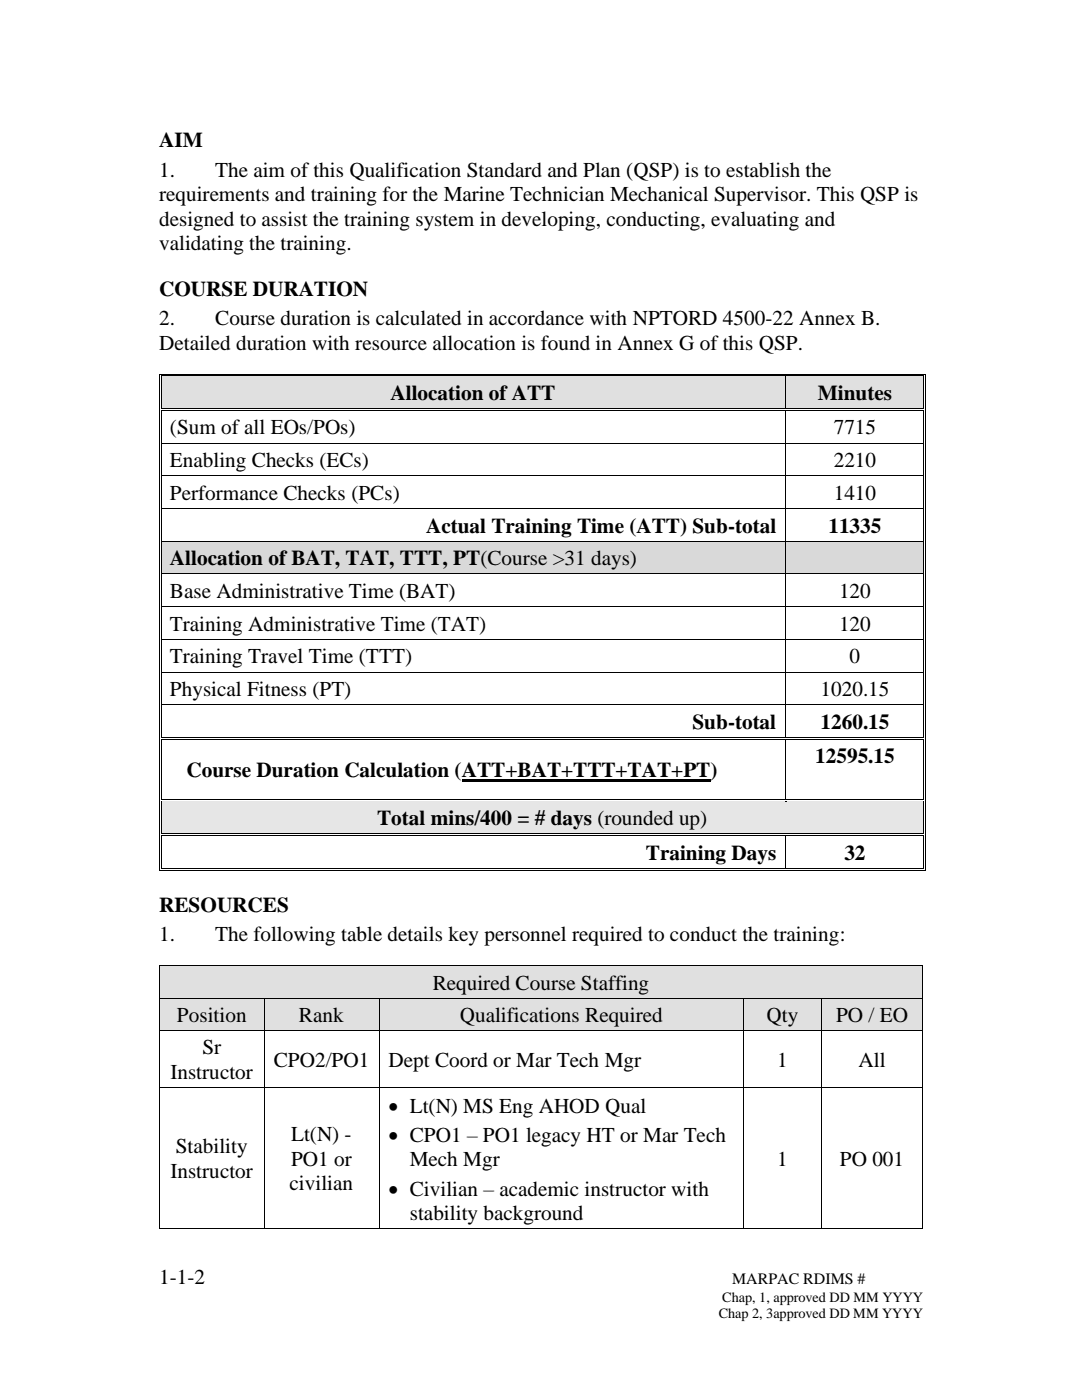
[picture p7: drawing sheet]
<svg xmlns="http://www.w3.org/2000/svg" width="216mm" height="279mm" viewBox="0 0 216 279" stroke-linecap="round" stroke-linejoin="round" font-family="sans-serif">
<defs><g id="words">
<g font-size="4.2">
<text x="31.8" y="29.3">AIM</text>
<text x="31.8" y="35.3">1.</text>
<text x="42.9" y="35.3">The aim of this Qualification Standard and Plan (QSP) is to establish the</text>
<text x="31.8" y="40.1">requirements and training for the Marine Technician Mechanical Supervisor. This QSP is</text>
<text x="31.8" y="45">designed to assist the training system in developing, conducting, evaluating and</text>
<text x="31.8" y="49.9">validating the training.</text>
<text x="31.8" y="59">COURSE DURATION</text>
<text x="31.8" y="64.9">2.</text>
<text x="42.9" y="64.9">Course duration is calculated in accordance with NPTORD 4500-22 Annex B.</text>
<text x="31.8" y="69.8">Detailed duration with resource allocation is found in Annex G of this QSP.</text>
<text x="77.9" y="79.8">Allocation of ATT</text>
<text x="163.2" y="79.8">Minutes</text>
<text x="33.9" y="86.7">(Sum of all EOs/POs)</text>
<text x="166.4" y="86.7">7715</text>
<text x="33.9" y="93.2">Enabling Checks (ECs)</text>
<text x="166.4" y="93.2">2210</text>
<text x="33.9" y="99.8">Performance Checks (PCs)</text>
<text x="166.4" y="99.8">1410</text>
<text x="85" y="106.3">Actual Training Time (ATT) Sub-total</text>
<text x="165.3" y="106.3">11335</text>
<text x="33.9" y="112.8">Allocation of BAT, TAT, TTT, PT(Course &gt;31 days)</text>
<text x="33.9" y="119.3">Base Administrative Time (BAT)</text>
<text x="167.4" y="119.3">120</text>
<text x="33.9" y="125.8">Training Administrative Time (TAT)</text>
<text x="167.4" y="125.8">120</text>
<text x="33.9" y="132.4">Training Travel Time (TTT)</text>
<text x="169.5" y="132.4">0</text>
<text x="33.9" y="138.9">Physical Fitness (PT)</text>
<text x="163.7" y="138.9">1020.15</text>
<text x="138.2" y="145.4">Sub-total</text>
<text x="163.7" y="145.4">1260.15</text>
<text x="37.2" y="155">Course Duration Calculation (ATT+BAT+TTT+TAT+PT)</text>
<text x="162.7" y="152.3">12595.15</text>
<text x="75.2" y="164.7">Total mins/400 = # days (rounded up)</text>
<text x="128.9" y="171.6">Training Days</text>
<text x="168.5" y="171.6">32</text>
<text x="31.8" y="181.9">RESOURCES</text>
<text x="31.8" y="187.9">1.</text>
<text x="42.9" y="187.9">The following table details key personnel required to conduct the training:</text>
<text x="86.3" y="197.5">Required Course Staffing</text>
<text x="35.3" y="203.9">Position</text>
<text x="59.7" y="203.9">Rank</text>
<text x="91.8" y="203.9">Qualifications Required</text>
<text x="153" y="203.9">Qty</text>
<text x="166.8" y="203.9">PO / EO</text>
<text x="34" y="215.3">Instructor</text>
<text x="40.4" y="210.4">Sr</text>
<text x="54.6" y="212.8">CPO2/PO1</text>
<text x="77.5" y="212.8">Dept Coord or Mar Tech Mgr</text>
<text x="155.1" y="212.8">1</text>
<text x="171.3" y="212.8">All</text>
<text x="58.1" y="227.7">Lt(N) -</text>
<text x="77.5" y="222.1">• Lt(N) MS Eng AHOD Qual</text>
<text x="77.5" y="227.9">• CPO1 – PO1 legacy HT or Mar Tech</text>
<text x="35.1" y="230.2">Stability</text>
<text x="58.1" y="232.6">PO1 or</text>
<text x="81.8" y="232.8">Mech Mgr</text>
<text x="155.1" y="232.7">1</text>
<text x="167.6" y="232.7">PO 001</text>
<text x="34" y="235.1">Instructor</text>
<text x="57.8" y="237.5">civilian</text>
<text x="77.5" y="238.7">• Civilian – academic instructor with</text>
<text x="81.8" y="243.5">stability background</text>
<text x="31.8" y="256.3">1-1-2</text>
</g>
<text font-size="3.2" x="146.1" y="256.3">MARPAC RDIMS #</text>
<g font-size="2.8">
<text x="143.4" y="263.1">Chap 2, 3approved DD MM YYYY</text>
<text x="144.1" y="259.9">Chap, 1, approved DD MM YYYY</text>
</g>
</g></defs>
<g fill="#e0e0e0">
<path d="M32.3 75.1h124.4v6.4h-124.4z" fill-rule="evenodd"/>
<path d="M33.9 75.1h121v6.3h-121z" fill-rule="evenodd"/>
<path d="M156.9 75.1h27.3v6.4h-27.3z" fill-rule="evenodd"/>
<path d="M158.7 75.1h23.8v6.3h-23.8z" fill-rule="evenodd"/>
</g>
<g fill="#000">
<path d="M31.8 74.6h.1v.5h-.1z" fill-rule="evenodd"/>
<path d="M31.8 74.6h.5v.2h-.5z" fill-rule="evenodd"/>
<path d="M32.1 74.9h.2v.2h-.2z" fill-rule="evenodd"/>
<path d="M32.1 74.9h.2v.2h-.2z" fill-rule="evenodd"/>
</g>
<path d="M32.3 74.7h124.4M32.3 75h124.4" fill="none" stroke="#000" stroke-width=".2"/>
<path d="M32.3 75.1h124.4" fill="none" stroke="#e0e0e0" stroke-width=".2"/>
<path d="M156.9 75.1h.3z" fill-rule="evenodd" fill="#e0e0e0"/>
<g fill="#000">
<path d="M156.7 75.1h.2z" fill-rule="evenodd"/>
<path d="M156.7 74.6h.5v.2h-.5z" fill-rule="evenodd"/>
<path d="M156.7 74.9h.5v.2h-.5z" fill-rule="evenodd"/>
<path d="M184.2 74.6h.5v.2h-.5z" fill-rule="evenodd"/>
<path d="M184.2 74.9h.2v.2h-.2z" fill-rule="evenodd"/>
<path d="M184.2 74.9h.2v.2h-.2z" fill-rule="evenodd"/>
<path d="M184.5 74.6h.2v.5h-.2z" fill-rule="evenodd"/>
<path d="M31.8 82h.1z" fill-rule="evenodd"/>
<path d="M31.8 81.5h.1v.5h-.1z" fill-rule="evenodd"/>
<path d="M31.8 88.4h.1v.1h-.1z" fill-rule="evenodd"/>
<path d="M31.8 94.9h.1v.2h-.1z" fill-rule="evenodd"/>
<path d="M32.1 82h.2z" fill-rule="evenodd"/>
<path d="M32.1 81.5h.2v.1h-.2z" fill-rule="evenodd"/>
<path d="M32.1 81.8h.2v.2h-.2z" fill-rule="evenodd"/>
<path d="M32.1 88.4h.2v.1h-.2z" fill-rule="evenodd"/>
<path d="M32.1 94.9h.2v.2h-.2z" fill-rule="evenodd"/>
<path d="M156.7 82h.2z" fill-rule="evenodd"/>
<path d="M156.7 81.5h.5v.1h-.5z" fill-rule="evenodd"/>
<path d="M156.7 81.8h.5v.2h-.5z" fill-rule="evenodd"/>
<path d="M156.7 88.4h.2v.1h-.2z" fill-rule="evenodd"/>
<path d="M156.7 94.9h.2v.2h-.2z" fill-rule="evenodd"/>
<path d="M184.2 82h.2z" fill-rule="evenodd"/>
<path d="M184.2 81.5h.2v.1h-.2z" fill-rule="evenodd"/>
<path d="M184.2 81.8h.2v.2h-.2z" fill-rule="evenodd"/>
<path d="M184.2 88.4h.2v.1h-.2z" fill-rule="evenodd"/>
<path d="M184.2 94.9h.2v.2h-.2z" fill-rule="evenodd"/>
<path d="M184.5 82h.2z" fill-rule="evenodd"/>
<path d="M184.5 81.5h.2v.5h-.2z" fill-rule="evenodd"/>
<path d="M184.5 88.4h.2v.1h-.2z" fill-rule="evenodd"/>
<path d="M184.5 94.9h.2v.2h-.2z" fill-rule="evenodd"/>
<path d="M31.8 101.4h.1v.2h-.1z" fill-rule="evenodd"/>
<path d="M32.1 101.4h.2v.2h-.2z" fill-rule="evenodd"/>
<path d="M156.7 101.4h.2v.2h-.2z" fill-rule="evenodd"/>
<path d="M184.2 101.4h.2v.2h-.2z" fill-rule="evenodd"/>
<path d="M184.5 101.4h.2v.2h-.2z" fill-rule="evenodd"/>
</g>
<g fill="none" stroke="#000" stroke-width=".2">
<path d="M31.8 75.1v6.4M32.2 75.1v6.4M156.8 75.1v6.4M157.2 74.7h27M157.2 75h27M184.3 75.1v6.4M184.6 75.1v6.4M31.8 82v6.4M31.8 88.5v6.4M31.8 95.1v6.3M32.2 82v6.4M32.2 88.5v6.4"/>
<path d="M32.2 95.1v6.3M32.3 81.5h124.4M32.3 81.9h124.4M32.3 88.4h124.4M32.3 95h124.4M156.8 82v6.4M156.8 88.5v6.4M156.8 95.1v6.3M156.9 88.4h27.3M156.9 95h27.3M157.2 81.5h27M157.2 81.9h27"/>
<path d="M184.3 82v6.4M184.3 88.5v6.4M184.3 95.1v6.3M184.6 82v6.4M184.6 88.5v6.4M184.6 95.1v6.3M31.8 101.6v6.3M32.2 101.6v6.3M32.3 101.5h124.4M156.8 101.6v6.3M156.9 101.5h27.3M184.3 101.6v6.3"/>
<path d="M184.6 101.6v6.3"/>
</g>
<path d="M157.2 75.1h27" fill="none" stroke="#e0e0e0" stroke-width=".2"/>
<g fill="#d9d9d9">
<path d="M32.3 108.1h124.4v6.3h-124.4z" fill-rule="evenodd"/>
<path d="M33.9 108.1h121v6.3h-121z" fill-rule="evenodd"/>
<path d="M156.9 108.1h27.3v6.3h-27.3z" fill-rule="evenodd"/>
<path d="M158.7 108.1h23.8v6.3h-23.8z" fill-rule="evenodd"/>
</g>
<g fill="#000">
<path d="M31.8 107.9h.1v.2h-.1z" fill-rule="evenodd"/>
<path d="M31.8 114.4h.1v.2h-.1z" fill-rule="evenodd"/>
<path d="M32.1 107.9h.2v.2h-.2z" fill-rule="evenodd"/>
<path d="M32.1 114.4h.2v.2h-.2z" fill-rule="evenodd"/>
<path d="M156.7 107.9h.2v.2h-.2z" fill-rule="evenodd"/>
<path d="M156.7 114.4h.2v.2h-.2z" fill-rule="evenodd"/>
<path d="M184.2 107.9h.2v.2h-.2z" fill-rule="evenodd"/>
<path d="M184.2 114.4h.2v.2h-.2z" fill-rule="evenodd"/>
<path d="M184.5 107.9h.2v.2h-.2z" fill-rule="evenodd"/>
<path d="M184.5 114.4h.2v.2h-.2z" fill-rule="evenodd"/>
<path d="M31.8 121h.1v.1h-.1z" fill-rule="evenodd"/>
<path d="M31.8 127.5h.1v.2h-.1z" fill-rule="evenodd"/>
<path d="M31.8 134h.1v.2h-.1z" fill-rule="evenodd"/>
<path d="M32.1 121h.2v.1h-.2z" fill-rule="evenodd"/>
<path d="M32.1 127.5h.2v.2h-.2z" fill-rule="evenodd"/>
<path d="M32.1 134h.2v.2h-.2z" fill-rule="evenodd"/>
<path d="M156.7 121h.2v.1h-.2z" fill-rule="evenodd"/>
<path d="M156.7 127.5h.2v.2h-.2z" fill-rule="evenodd"/>
<path d="M156.7 134h.2v.2h-.2z" fill-rule="evenodd"/>
<path d="M184.2 121h.2v.1h-.2z" fill-rule="evenodd"/>
<path d="M184.2 127.5h.2v.2h-.2z" fill-rule="evenodd"/>
<path d="M184.2 134h.2v.2h-.2z" fill-rule="evenodd"/>
<path d="M184.5 121h.2v.1h-.2z" fill-rule="evenodd"/>
<path d="M184.5 127.5h.2v.2h-.2z" fill-rule="evenodd"/>
<path d="M184.5 134h.2v.2h-.2z" fill-rule="evenodd"/>
<path d="M31.8 140.6h.1v.1h-.1z" fill-rule="evenodd"/>
<path d="M31.8 147.6h.1z" fill-rule="evenodd"/>
<path d="M31.8 147.1h.1v.5h-.1z" fill-rule="evenodd"/>
<path d="M32.1 140.6h.2v.1h-.2z" fill-rule="evenodd"/>
<path d="M32.1 147.6h.2z" fill-rule="evenodd"/>
<path d="M32.1 147.1h.2v.2h-.2z" fill-rule="evenodd"/>
<path d="M32.1 147.4h.2v.2h-.2z" fill-rule="evenodd"/>
<path d="M156.7 140.6h.2v.1h-.2z" fill-rule="evenodd"/>
<path d="M156.7 147.6h.2z" fill-rule="evenodd"/>
<path d="M156.7 147.1h.5v.2h-.5z" fill-rule="evenodd"/>
<path d="M156.7 147.4h.5v.2h-.5z" fill-rule="evenodd"/>
<path d="M184.2 140.6h.2v.1h-.2z" fill-rule="evenodd"/>
<path d="M184.2 147.6h.2z" fill-rule="evenodd"/>
<path d="M184.2 147.1h.2v.2h-.2z" fill-rule="evenodd"/>
<path d="M184.2 147.4h.2v.2h-.2z" fill-rule="evenodd"/>
<path d="M184.5 140.6h.2v.1h-.2z" fill-rule="evenodd"/>
<path d="M184.5 147.6h.2z" fill-rule="evenodd"/>
<path d="M184.5 147.1h.2v.5h-.2z" fill-rule="evenodd"/>
</g>
<g fill="none" stroke="#000" stroke-width=".2">
<path d="M31.8 108.1v6.3M31.8 114.6v6.4M32.2 108.1v6.3M32.2 114.6v6.4M32.3 108h124.4M32.3 114.5h124.4M156.8 108.1v6.3M156.8 114.6v6.4M156.9 108h27.3M156.9 114.5h27.3M184.3 108.1v6.3M184.3 114.6v6.4"/>
<path d="M184.6 108.1v6.3M184.6 114.6v6.4M31.8 121.1v6.4M31.8 127.7v6.3M31.8 134.2v6.4M32.2 121.1v6.4M32.2 127.7v6.3M32.2 134.2v6.4M32.3 121h124.4M32.3 127.6h124.4M32.3 134.1h124.4M156.8 121.1v6.4"/>
<path d="M156.8 127.7v6.3M156.8 134.2v6.4M156.9 121h27.3M156.9 127.6h27.3M156.9 134.1h27.3M184.3 121.1v6.4M184.3 127.7v6.3M184.3 134.2v6.4M184.6 121.1v6.4M184.6 127.7v6.3M184.6 134.2v6.4M31.8 140.7v6.4"/>
<path d="M31.8 147.6v11.9M32.2 140.7v6.4M32.2 147.6v11.9M32.3 140.6h124.4M32.3 147.2h124.4M32.3 147.5h124.4M156.8 140.7v6.4M156.8 147.6v11.9M156.9 140.6h27.3M157.2 147.2h27M157.2 147.5h27M184.3 140.7v6.4"/>
<path d="M184.3 147.6v11.9M184.6 140.7v6.4M184.6 147.6v11.9"/>
</g>
<path d="M92.1 155.7h49.7" fill="none" stroke="#000" stroke-width=".42"/>
<g fill="#e6e6e6">
<path d="M32.3 160h151.9v6.4h-151.9z" fill-rule="evenodd"/>
<path d="M33.9 160h148.6v6.3h-148.6z" fill-rule="evenodd"/>
</g>
<g fill="#000">
<path d="M32.1 159.5h.2v.2h-.2z" fill-rule="evenodd"/>
<path d="M31.8 160h.1z" fill-rule="evenodd"/>
<path d="M31.8 159.5h.1v.5h-.1z" fill-rule="evenodd"/>
<path d="M32.1 160h.2z" fill-rule="evenodd"/>
<path d="M32.1 159.8h.2v.2h-.2z" fill-rule="evenodd"/>
</g>
<path d="M32.3 159.6h124.4M32.3 159.9h124.4" fill="none" stroke="#000" stroke-width=".2"/>
<path d="M32.3 160h124.4" fill="none" stroke="#e6e6e6" stroke-width=".2"/>
<path d="M156.7 160h.5z" fill-rule="evenodd" fill="#e6e6e6"/>
<g fill="#000">
<path d="M156.7 159.5h.5v.2h-.5z" fill-rule="evenodd"/>
<path d="M184.2 159.5h.2v.2h-.2z" fill-rule="evenodd"/>
<path d="M31.8 166.9h.1z" fill-rule="evenodd"/>
<path d="M31.8 166.4h.1v.5h-.1z" fill-rule="evenodd"/>
<path d="M31.8 173.3h.1v.5h-.1z" fill-rule="evenodd"/>
<path d="M31.8 173.6h.5v.2h-.5z" fill-rule="evenodd"/>
<path d="M32.1 166.9h.2z" fill-rule="evenodd"/>
<path d="M32.1 166.4h.2v.1h-.2z" fill-rule="evenodd"/>
<path d="M32.1 166.7h.2v.2h-.2z" fill-rule="evenodd"/>
<path d="M32.1 173.3h.2v.1h-.2z" fill-rule="evenodd"/>
<path d="M32.1 173.3h.2v.1h-.2z" fill-rule="evenodd"/>
<path d="M156.7 159.8h.5v.2h-.5z" fill-rule="evenodd"/>
<path d="M156.7 166.9h.2z" fill-rule="evenodd"/>
<path d="M156.7 166.4h.5v.1h-.5z" fill-rule="evenodd"/>
<path d="M156.7 166.7h.5v.2h-.5z" fill-rule="evenodd"/>
<path d="M156.7 173.3h.5v.1h-.5z" fill-rule="evenodd"/>
<path d="M156.7 173.6h.5v.2h-.5z" fill-rule="evenodd"/>
<path d="M184.2 160h.2z" fill-rule="evenodd"/>
<path d="M184.2 159.8h.2v.2h-.2z" fill-rule="evenodd"/>
<path d="M184.2 166.9h.2z" fill-rule="evenodd"/>
<path d="M184.2 166.4h.2v.1h-.2z" fill-rule="evenodd"/>
<path d="M184.2 166.7h.2v.2h-.2z" fill-rule="evenodd"/>
<path d="M184.2 173.6h.5v.2h-.5z" fill-rule="evenodd"/>
<path d="M184.2 173.3h.2v.1h-.2z" fill-rule="evenodd"/>
<path d="M184.2 173.3h.2v.1h-.2z" fill-rule="evenodd"/>
<path d="M184.5 160h.2z" fill-rule="evenodd"/>
<path d="M184.5 159.5h.2v.5h-.2z" fill-rule="evenodd"/>
<path d="M184.5 166.9h.2z" fill-rule="evenodd"/>
<path d="M184.5 166.4h.2v.5h-.2z" fill-rule="evenodd"/>
<path d="M184.5 173.3h.2v.5h-.2z" fill-rule="evenodd"/>
</g>
<g fill="none" stroke="#000" stroke-width=".2">
<path d="M157.2 159.6h27M157.2 159.9h27M31.8 160v6.4M31.8 166.9v6.4M32.2 160v6.4M32.2 166.9v6.4M32.3 166.4h124.4M32.3 166.8h124.4M32.3 173.7h124.4M32.3 173.3h124.4M156.8 166.9v6.4M157.2 166.4h27"/>
<path d="M157.2 166.8h27M157.2 173.7h27M157.2 173.3h27M184.3 160v6.4M184.3 166.9v6.4M184.6 160v6.4M184.6 166.9v6.4"/>
</g>
<path d="M157.2 160h27" fill="none" stroke="#e6e6e6" stroke-width=".2"/>
<g fill="#e0e0e0">
<path d="M31.9 192.9h152.1v6.2h-152.1z" fill-rule="evenodd"/>
<path d="M33.7 192.9h148.5v6.2h-148.5z" fill-rule="evenodd"/>
</g>
<g fill="#000">
<path d="M31.8 192.7h.1v.2h-.1z" fill-rule="evenodd"/>
<path d="M31.8 192.7h.1v.2h-.1z" fill-rule="evenodd"/>
<path d="M184 192.7h.2v.2h-.2z" fill-rule="evenodd"/>
<path d="M184 192.7h.2v.2h-.2z" fill-rule="evenodd"/>
</g>
<path d="M31.8 192.9v6.2M31.9 192.8h152.1M184.1 192.9v6.2" fill="none" stroke="#000" stroke-width=".2"/>
<g fill="#e0e0e0">
<path d="M31.9 199.3h20.7v6.3h-20.7z" fill-rule="evenodd"/>
<path d="M33.7 199.3h17.1v6.3h-17.1z" fill-rule="evenodd"/>
<path d="M52.8 199.3h22.7v6.3h-22.7z" fill-rule="evenodd"/>
<path d="M54.6 199.3h19.1v6.3h-19.1z" fill-rule="evenodd"/>
<path d="M75.7 199.3h72.7v6.3h-72.7z" fill-rule="evenodd"/>
<path d="M77.5 199.3h69v6.3h-69z" fill-rule="evenodd"/>
<path d="M148.5 199.3h15.4v6.3h-15.4z" fill-rule="evenodd"/>
<path d="M150.4 199.3h11.6v6.3h-11.6z" fill-rule="evenodd"/>
<path d="M164 199.3h20v6.3h-20z" fill-rule="evenodd"/>
<path d="M165.9 199.3h16.3v6.3h-16.3z" fill-rule="evenodd"/>
</g>
<g fill="#000">
<path d="M31.8 199.1h.1v.2h-.1z" fill-rule="evenodd"/>
<path d="M52.6 199.1h.2v.2h-.2z" fill-rule="evenodd"/>
<path d="M75.5 199.1h.2v.2h-.2z" fill-rule="evenodd"/>
<path d="M148.4 199.1h.1v.2h-.1z" fill-rule="evenodd"/>
<path d="M163.9 199.1h.1v.2h-.1z" fill-rule="evenodd"/>
<path d="M184 199.1h.2v.2h-.2z" fill-rule="evenodd"/>
<path d="M31.8 205.6h.1v.2h-.1z" fill-rule="evenodd"/>
<path d="M31.8 216.9h.1v.2h-.1z" fill-rule="evenodd"/>
<path d="M52.6 205.6h.2v.2h-.2z" fill-rule="evenodd"/>
<path d="M52.6 216.9h.2v.2h-.2z" fill-rule="evenodd"/>
<path d="M75.5 205.6h.2v.2h-.2z" fill-rule="evenodd"/>
<path d="M75.5 216.9h.2v.2h-.2z" fill-rule="evenodd"/>
<path d="M148.4 205.6h.1v.2h-.1z" fill-rule="evenodd"/>
<path d="M148.4 216.9h.1v.2h-.1z" fill-rule="evenodd"/>
<path d="M163.9 205.6h.1v.2h-.1z" fill-rule="evenodd"/>
<path d="M163.9 216.9h.1v.2h-.1z" fill-rule="evenodd"/>
<path d="M184 205.6h.2v.2h-.2z" fill-rule="evenodd"/>
<path d="M184 216.9h.2v.2h-.2z" fill-rule="evenodd"/>
<path d="M31.8 245.2h.1v.2h-.1z" fill-rule="evenodd"/>
<path d="M31.8 245.2h.1v.2h-.1z" fill-rule="evenodd"/>
<path d="M52.6 245.2h.2v.2h-.2z" fill-rule="evenodd"/>
<path d="M75.5 245.2h.2v.2h-.2z" fill-rule="evenodd"/>
<path d="M148.4 245.2h.1v.2h-.1z" fill-rule="evenodd"/>
<path d="M163.9 245.2h.1v.2h-.1z" fill-rule="evenodd"/>
<path d="M184 245.2h.2v.2h-.2z" fill-rule="evenodd"/>
<path d="M184 245.2h.2v.2h-.2z" fill-rule="evenodd"/>
</g>
<g fill="none" stroke="#000" stroke-width=".2">
<path d="M31.8 199.3v6.3M31.9 199.2h20.7M52.7 199.3v6.3M52.8 199.2h22.7M75.6 199.3v6.3M75.7 199.2h72.7M148.4 199.3v6.3M148.5 199.2h15.4M163.9 199.3v6.3M164 199.2h20M184.1 199.3v6.3M31.8 205.8v11.1"/>
<path d="M31.8 217.1v28.1M31.9 205.7h20.7M31.9 217h20.7M52.7 205.8v11.1M52.7 217.1v28.1M52.8 205.7h22.7M52.8 217h22.7M75.6 205.8v11.1M75.6 217.1v28.1M75.7 205.7h72.7M75.7 217h72.7M148.4 205.8v11.1"/>
<path d="M148.4 217.1v28.1M148.5 205.7h15.4M148.5 217h15.4M163.9 205.8v11.1M163.9 217.1v28.1M164 205.7h20M164 217h20M184.1 205.8v11.1M184.1 217.1v28.1M31.9 245.3h20.7M52.8 245.3h22.7M75.7 245.3h72.7"/>
<path d="M148.5 245.3h15.4M164 245.3h20"/>
</g>
<use href="#words"/>
</svg>
